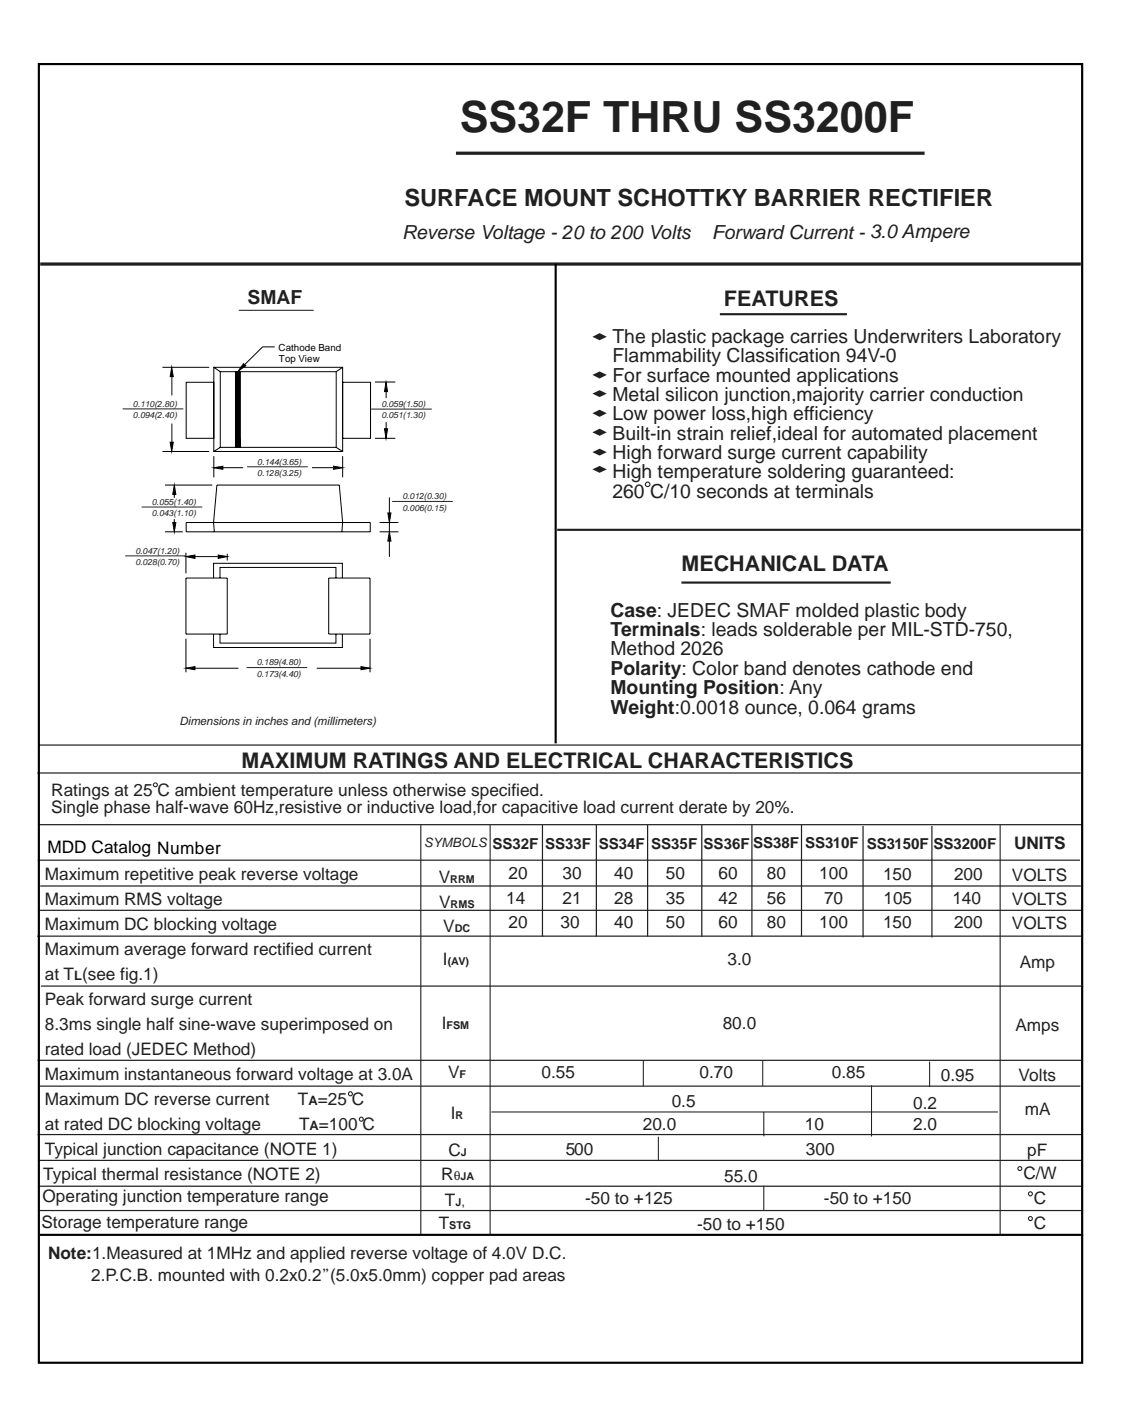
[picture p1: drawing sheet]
<svg xmlns="http://www.w3.org/2000/svg" width="184mm" height="230mm" viewBox="0 0 184 230" stroke-linecap="round" stroke-linejoin="round" font-family="sans-serif">
<defs><g id="words">
<text font-size="7.1" fill="#231f20" x="75.4" y="21.7">SS32F THRU SS3200F</text>
<text font-size="3.9" fill="#231f20" x="66.3" y="33.8">SURFACE MOUNT SCHOTTKY BARRIER RECTIFIER</text>
<g font-size="3.5" fill="#231f20">
<text x="118.7" y="50.2">FEATURES</text>
<text x="111.7" y="93.7">MECHANICAL DATA</text>
<text x="39.6" y="125.9">MAXIMUM RATINGS AND ELECTRICAL CHARACTERISTICS</text>
</g>
<g font-size="3.2" fill="#231f20">
<text x="65.9" y="39.2">Reverse Voltage - 20 to 200 Volts</text>
<text x="116.7" y="39.2">Forward Current - 3.0 Ampere</text>
<text x="40.6" y="49.8">SMAF</text>
<text x="100.4" y="56.2">The plastic package carries Underwriters Laboratory</text>
<text x="100.4" y="59.4">Flammability Classification 94V-0</text>
<text x="100.4" y="62.6">For surface mounted applications</text>
<text x="100.4" y="65.7">Metal silicon junction,majority carrier conduction</text>
<text x="100.4" y="68.9">Low power loss,high efficiency</text>
<text x="100.4" y="72.1">Built-in strain relief,ideal for automated placement</text>
<text x="100.4" y="75.3">High forward surge current capability</text>
<text x="100.4" y="78.4">High temperature soldering guaranteed:</text>
<text x="100.4" y="81.6">260 C/10 seconds at terminals</text>
<text x="100.1" y="101.1">Case: JEDEC SMAF molded plastic body</text>
<text x="100.1" y="104.3">Terminals: leads solderable per MIL-STD-750,</text>
<text x="100.1" y="107.4">Method 2026</text>
<text x="100.1" y="110.6">Polarity: Color band denotes cathode end</text>
<text x="100.1" y="113.8">Mounting Position: Any</text>
<text x="100.1" y="117">Weight:0.0018 ounce, 0.064 grams</text>
</g>
<g font-size="2.8" fill="#231f20">
<text x="8.4" y="130.5">Ratings at 25 C ambient temperature unless otherwise specified.</text>
<text x="8.4" y="133.3">Single phase half-wave 60Hz,resistive or inductive load,for capacitive load current derate by 20%.</text>
<text x="166.3" y="139.2">UNITS</text>
<text x="7.3" y="144.3">Maximum repetitive peak reverse voltage</text>
<text x="7.3" y="148.4">Maximum RMS voltage</text>
<text x="71.9" y="144.8">V</text>
<text x="72" y="148.8">V</text>
<text x="83" y="148.1">14</text>
<text x="83.4" y="144.2">20</text>
<text x="92.2" y="144.2">30</text>
<text x="92.2" y="148.1">21</text>
<text x="100.7" y="144.2">40</text>
<text x="100.7" y="148.1">28</text>
<text x="109.2" y="144.2">50</text>
<text x="109.2" y="148.1">35</text>
<text x="117.8" y="144.2">60</text>
<text x="117.8" y="148.1">42</text>
<text x="125.7" y="144.2">80</text>
<text x="125.7" y="148.1">56</text>
<text x="134.3" y="144.2">100</text>
<text x="135.1" y="148.1">70</text>
<text x="144.8" y="144.3">150</text>
<text x="144.9" y="148.3">105</text>
<text x="156.1" y="148.3">140</text>
<text x="156.4" y="144.3">200</text>
<text x="165.9" y="144.4">VOLTS</text>
<text x="165.9" y="148.4">VOLTS</text>
<text x="7.3" y="152.4">Maximum DC blocking voltage</text>
<text x="72.7" y="152.7">V</text>
<text x="83.4" y="152.1">20</text>
<text x="91.9" y="152.1">30</text>
<text x="100.7" y="152.1">40</text>
<text x="109.2" y="152.1">50</text>
<text x="117.8" y="152.1">60</text>
<text x="125.7" y="152.1">80</text>
<text x="134.3" y="152.1">100</text>
<text x="144.8" y="152.2">150</text>
<text x="156.4" y="152.2">200</text>
<text x="165.9" y="152.3">VOLTS</text>
<text x="7.3" y="156.5">Maximum average forward rectified current</text>
<text x="7.3" y="160.6">at T (see fig.1)</text>
<text x="72.6" y="158.2">I</text>
<text x="119.3" y="158.2">3.0</text>
<text x="167.2" y="158.7">Amp</text>
<text x="7.3" y="164.7">Peak forward surge current</text>
<text x="7.3" y="168.8">8.3ms single half sine-wave superimposed on</text>
<text x="7.3" y="172.9">rated load (JEDEC Method)</text>
<text x="72.4" y="168.7">I</text>
<text x="118.5" y="168.7">80.0</text>
<text x="166.5" y="169">Amps</text>
<text x="7.3" y="177">Maximum instantaneous forward voltage at 3.0A</text>
<text x="73.5" y="176.8">V</text>
<text x="88.8" y="176.8">0.55</text>
<text x="114.7" y="176.8">0.70</text>
<text x="136.4" y="176.8">0.85</text>
<text x="154.2" y="177.1">0.95</text>
<text x="167" y="177.2">Volts</text>
<text x="7.3" y="181.1">Maximum DC reverse current</text>
<text x="7.3" y="185.2">at rated DC blocking voltage</text>
<text x="48.9" y="181.1">T =25 C</text>
<text x="49" y="185.2">T =100 C</text>
<text x="73.9" y="183.4">I</text>
<text x="105.4" y="185.2">20.0</text>
<text x="110.1" y="181.4">0.5</text>
<text x="132" y="185.2">10</text>
<text x="149.7" y="181.7">0.2</text>
<text x="149.7" y="185.3">2.0</text>
<text x="168" y="182.8">mA</text>
<text x="7.3" y="189.3">Typical junction capacitance (NOTE 1)</text>
<text x="73.5" y="189.5">C</text>
<text x="92.7" y="189.4">500</text>
<text x="132.1" y="189.4">300</text>
<text x="168.4" y="189.5">pF</text>
<text x="7" y="197">Operating junction temperature range</text>
<text x="7.1" y="193.4">Typical thermal resistance (NOTE 2)</text>
<text x="72.4" y="193.5">R</text>
<text x="73" y="197.7">T</text>
<text x="95.9" y="197.4">-50 to +125</text>
<text x="118.7" y="193.7">55.0</text>
<text x="135.1" y="197.4">-50 to +150</text>
<text x="167.8" y="193.3">C/W</text>
<text x="169.5" y="197.4">C</text>
<text x="6.8" y="201.2">Storage temperature range</text>
<text x="71.9" y="201.5">T</text>
<text x="114.3" y="201.6">-50 to +150</text>
<text x="169.5" y="201.4">C</text>
<text x="7.9" y="206.5">Note:1.Measured at 1MHz and applied reverse voltage of 4.0V D.C.</text>
<text x="14.9" y="210">2.P.C.B. mounted with 0.2x0.2”(5.0x5.0mm) copper pad areas</text>
</g>
<text font-size="2.8" x="7.8" y="139.9">MDD Catalog Number</text>
<g font-size="2.5" fill="#231f20">
<text x="80.7" y="139.1">SS32F</text>
<text x="89.4" y="139.1">SS33F</text>
<text x="98.2" y="139.1">SS34F</text>
<text x="106.8" y="139.1">SS35F</text>
<text x="115.4" y="139.1">SS36F</text>
<text x="123.5" y="139">SS38F</text>
<text x="132" y="139">SS310F</text>
<text x="142.1" y="139.1">SS3150F</text>
<text x="153" y="139.1">SS3200F</text>
</g>
<g font-size="2.1" fill="#231f20">
<text x="69.6" y="138.9">SYMBOLS</text>
<text x="12.2" y="160.6">L</text>
<text x="50.6" y="181.1">A</text>
<text x="50.8" y="185.2">A</text>
<text x="74.4" y="193.5">θ</text>
<text x="75.7" y="197.7">,</text>
</g>
<text font-size="1.9" fill="#231f20" x="29.4" y="118.8">Dimensions in inches and (millimeters)</text>
<g font-size="1.8" fill="#231f20">
<text x="73.8" y="144.8">RRM</text>
<text x="73.9" y="148.8">RMS</text>
<text x="74.6" y="152.7">DC</text>
<text x="73.4" y="158.2">(AV)</text>
<text x="73.2" y="168.7">FSM</text>
<text x="75.4" y="176.8">F</text>
<text x="74.7" y="183.4">R</text>
<text x="75.5" y="189.5">J</text>
<text x="74.7" y="197.7">J</text>
<text x="75.5" y="193.5">JA</text>
<text x="73.7" y="201.5">STG</text>
</g>
<g font-size="1.6">
<text x="45.7" y="57.5">Cathode Band</text>
<text x="45.7" y="59.4">Top View</text>
</g>
<g font-size="1.4" fill="#231f20">
<text x="21.8" y="66.7">0.110(2.80)</text>
<text x="21.8" y="68.6">0.094(2.40)</text>
<text x="62.5" y="68.6">0.051(1.30)</text>
<text x="62.5" y="66.7">0.059(1.50)</text>
<text x="42.2" y="76.2">0.144(3.65)</text>
<text x="24.9" y="82.8">0.055(1.40)</text>
<text x="42.2" y="78">0.128(3.25)</text>
<text x="66" y="81.8">0.012(0.30)</text>
<text x="66" y="83.7">0.006(0.15)</text>
<text x="24.9" y="84.5">0.043(1.10)</text>
<text x="22.2" y="90.8">0.047(1.20)</text>
<text x="22.2" y="92.7">0.028(0.70)</text>
<text x="42.1" y="109.1">0.189(4.80)</text>
<text x="42.1" y="111">0.173(4.40)</text>
</g>
</g></defs>
<g fill="none" stroke="#231f20" stroke-width=".2">
<path d="M6.1 126.7h171.1M6.3 122.1h170.9M6.3 135.2h171.2M88.9 135.3v18.2M97.8 135.3v18.2M106.2 135.3v18.2M115.1 135.3v18.2M123.3 135.3v18.2M131.4 135.3v18.2M141.5 135.4v18.3M152.8 135.4v18.3M6.1 153.5h171.4"/>
<path d="M6.2 141h170.9M6.3 149.2h171.2M6.6 145.2h170.6M6.2 173.8h171.1M6.5 178h170.6M6.7 161.6h170.9M6.2 186h171.1M6.2 194.5h171.2M6.2 190.2h171.2M6.4 198.4h171.2"/>
</g>
<g fill="none" stroke="#231f20" stroke-width=".17">
<path d="M39.2 50.9h12.2M105.5 173.8v4.2M125.1 173.8v4.2M142.9 177.9v8.4M152.4 174v4.2M80.6 182.3h83M107.9 186.3v4M125.2 182.3v4M125.2 194.4v4.1"/>
<circle cx="25.5" cy="128.7" r=".33"/>
</g>
<g fill="none" stroke="#231f20" stroke-width=".18">
<path d="M69 135.3v67.2M80.4 135.3v67M164 135.3v67.1"/>
<circle cx="57.5" cy="179.3" r=".33"/>
<circle cx="59.2" cy="183.5" r=".33"/>
<circle cx="167.2" cy="191.6" r=".32"/>
<circle cx="168.9" cy="199.8" r=".33"/>
<circle cx="168.9" cy="195.7" r=".33"/>
</g>
<path d="M118 51.5h20.9M91.4 86.9h85.8M111.7 95.5h34.3" fill="none" stroke="#231f20" stroke-width=".35"/>
<path d="M74.8 25.1h76.8M6.6 43.3h170.6" fill="none" stroke="#231f20" stroke-width=".53"/>
<path d="M6.4 10.5h171v212.9h-171zM91.1 43.2v78.7M6.5 202.4h171.1" fill="none" stroke="#000" stroke-width=".35"/>
<g fill="none" stroke="#000" stroke-width=".16">
<path d="M39.9 59.6l.4 .4-1.3 .8zM45 56.9h-1.9l-3 2.9M26.6 60.2h7.7M26.6 74h7.7M27.1 79.5h7.7M27.9 72.5h.5l-.2 1.5zM28.2 60.2l.2 1.5h-.5zM28.2 61.7v3.1M28.2 69.4v3.2M28.6 79.5l.2 1.5h-.5zM30.5 62.7h4.6v9.2h-4.6zM35.1 60.2h21.1v13.8h-21.1z"/>
<path d="M35.1 76.7l1.4-.3v.5zM35.1 60.2l1 .7M35.1 74.8v3.4M36.1 60.9h19v12.4h-19zM36.1 73.3l-1 .7M36.3 76.7h3.6M38.6 60.9h.8zM38.6 60.9l.8 12.4h-.8zM38.6 60.9h.8v12.4zM38.6 73.3h.8zM38.6 60.9v12.4M39.4 60.9v12.4"/>
<path d="M51.2 76.7h3.5M54.7 76.4l1.5 .3-1.5 .2zM55.1 73.3l1.1 .7M56.2 62.7h4.6v9.2h-4.6zM56.2 60.2l-1.1 .7M56.2 74.8v3.4M61.5 62.6h3.3M61.5 71.9h3.3M63 70.3h.5l-.2 1.6zM63.3 62.7l.2 1.5h-.5zM63.3 63.9v1.4M63.3 69.2v2"/>
<path d="M27.1 87.2h2.9M28.3 85.7h.5l-.2 1.5zM28.6 80.6v1M28.6 85.1v1M30.5 91.2l1.5-.2v.5zM30.5 94.8h6.8v9.1h-6.8zM30.5 90.6v3.4M30.5 85.7h30.2v1.5h-30.2zM32 91.2h3.7M35 94.8v-2.5h21.1v2.5M35.1 87.2l-.1-1.5 .6-6.2h20l.6 6.2-.1 1.5M35.8 91l1.5 .2-1.5 .3z"/>
<path d="M36.1 94.8v-1.8h19v1.8M37.3 90.8v1.1M53.9 94.8h6.8v9.1h-6.8zM62.2 87.2h3.1M62.2 85.7h3.1M63.6 84.1h.5l-.3 1.6zM63.8 81.5v2.6M63.8 87.2l.3 1.5h-.5zM63.8 85.7v1.5M63.8 88.7v2.6M30.5 109.5l1.5-.2v.5zM30.5 104.7v5.5"/>
<path d="M31.8 109.5h7.3M35 103.9v2.2h21.1v-2.2M36.1 103.9v1.5h19v-1.5M51.9 109.5h7.3M59.2 109.3l1.5 .2-1.5 .3zM60.7 104.7v5.5"/>
</g>
<g fill="#000">
<path d="M39.9 59.6l.4 .4-1.3 .8zM28.2 60.2l.2 1.5h-.5zM27.9 72.5h.5l-.2 1.5zM35.1 76.7l1.4-.3v.5zM38.6 60.9h.8zM38.6 60.9l.8 12.4h-.8zM38.6 60.9h.8v12.4zM38.6 73.3h.8zM54.7 76.4l1.5 .3-1.5 .2zM63.3 62.7l.2 1.5h-.5zM63 70.3h.5l-.2 1.6zM28.6 79.5l.2 1.5h-.5z"/>
<path d="M28.3 85.7h.5l-.2 1.5zM30.5 91.2l1.5-.2v.5zM35.8 91l1.5 .2-1.5 .3zM63.6 84.1h.5l-.3 1.6zM63.8 87.2l.3 1.5h-.5zM30.5 109.5l1.5-.2v.5zM59.2 109.3l1.5 .2-1.5 .3z"/>
</g>
<path d="M20.1 67h10M40.5 76.5h10M60.9 67.1h9.9M20.5 91.1h10M23.2 83.1h10M64.3 82.2h9.9M40.4 109.4h10" fill="none" stroke="#231f20" stroke-width=".16"/>
<g fill="#231f20">
<path d="M97.1 55.2l1.2-.6 1.2 .6-1.2 .6z" fill-rule="evenodd"/>
<path d="M97.1 61.5l1.2-.6 1.2 .6-1.2 .6z" fill-rule="evenodd"/>
<path d="M97.1 67.7l1.2-.5 1.2 .5-1.2 .6z" fill-rule="evenodd"/>
<path d="M97.1 70.9l1.2-.6 1.2 .6-1.2 .5z" fill-rule="evenodd"/>
<path d="M97.1 64.5l1.2-.5 1.2 .5-1.2 .6z" fill-rule="evenodd"/>
</g>
<circle cx="106.2" cy="79.4" r=".37" fill="none" stroke="#231f20" stroke-width=".18"/>
<g fill="#231f20">
<path d="M97.1 76.9l1.2-.5 1.2 .5-1.2 .6z" fill-rule="evenodd"/>
<path d="M97.1 74.1l1.2-.5 1.2 .5-1.2 .6z" fill-rule="evenodd"/>
</g>
<use href="#words"/>
</svg>
